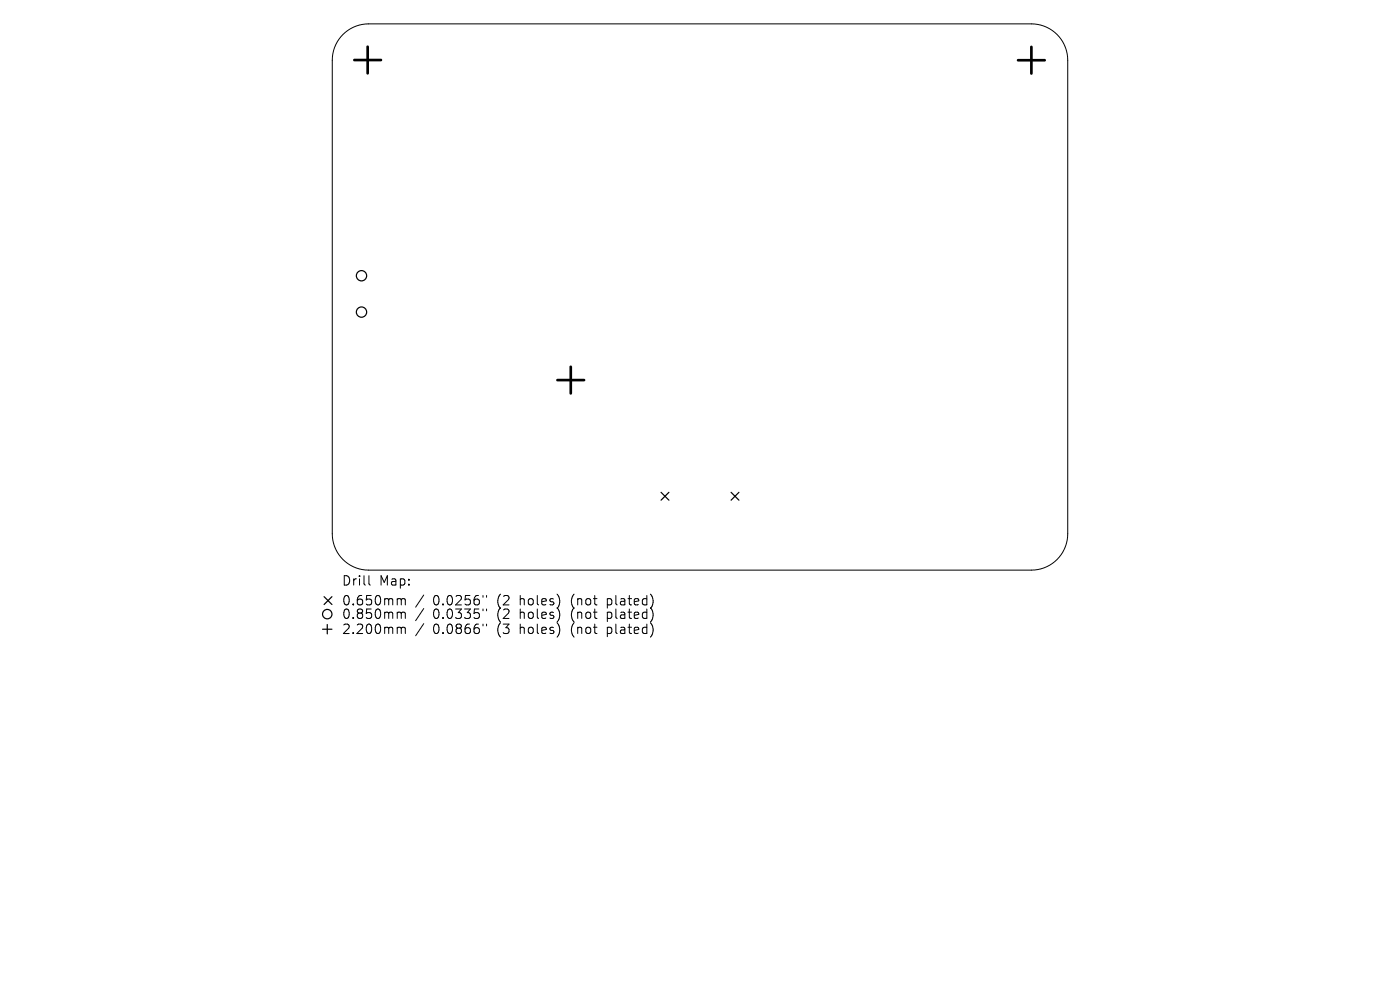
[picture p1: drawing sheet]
<svg xmlns="http://www.w3.org/2000/svg" width="297mm" height="210mm" viewBox="0 0 297 210" stroke-linecap="round" stroke-linejoin="round" font-family="sans-serif">
<defs><g id="words">
<g font-size="2.8">
<text x="72.4" y="124.5">Drill</text>
<text x="80.4" y="124.5">Map:</text>
<text x="72.4" y="128.7">0.650mm</text>
<text x="72.4" y="131.6">0.850mm</text>
<text x="91.9" y="128.7">0.0256&quot;</text>
<text x="91.9" y="131.6">0.0335&quot;</text>
<text x="105.6" y="128.7">(2</text>
<text x="105.6" y="131.6">(2</text>
<text x="110.6" y="128.7">holes)</text>
<text x="110.6" y="131.6">holes)</text>
<text x="121.6" y="128.7">(not</text>
<text x="121.6" y="131.6">(not</text>
<text x="129.4" y="128.7">plated)</text>
<text x="129.4" y="131.6">plated)</text>
<text x="72.4" y="134.8">2.200mm</text>
<text x="91.9" y="134.8">0.0866&quot;</text>
<text x="105.6" y="134.8">(3</text>
<text x="110.6" y="134.8">holes)</text>
<text x="121.6" y="134.8">(not</text>
<text x="129.4" y="134.8">plated)</text>
</g>
</g></defs>
<g fill="none" stroke="#000" stroke-width=".21">
<path d="M72.7 7.3a7.7 7.7 0 0 1 5.5-2.2h140.6a7.7 7.7 0 0 1 7.7 7.7v100.4a7.7 7.7 0 0 1-7.7 7.7h-140.6a7.7 7.7 0 0 1-7.7-7.7v-100.4a7.7 7.7 0 0 1 2.2-5.5zM78.3 122.1v1.7l.3 .3M84.6 127h.2l.3 .3M84.6 129.9h.2l.3 .2M84.6 133.1h.2l.3 .2M85.1 127.3l.3-.3 .5 .1 .1 1.2M85.1 127.3v1M85.1 130.1v1.1M85.1 133.3v1.1M85.1 130.1l.3-.2 .5 .1 .1 1.2M85.1 133.3l.3-.2 .5 .1 .1 1.2M89.9 126.2l-1.7 2.6"/>
<path d="M89.9 129.1l-1.7 2.6M89.9 132.3l-1.7 2.6M102.5 126.3v.4M102.5 129.2v.4M102.5 132.4v.4M103.2 126.3v.4M103.2 129.2v.4M103.2 132.4v.4"/>
</g>
<g fill="none" stroke="#000" stroke-width=".26">
<path d="M140.2 104.4l1.7 1.7M141.9 104.4l-1.7 1.7M155.1 104.4l1.7 1.7M156.8 104.4l-1.7 1.7M68.4 133.5h2M68.8 126.6l1.6 1.6M69.4 132.5v2M70.4 126.6l-1.6 1.6"/>
<circle cx="76.7" cy="58.5" r="1.09"/>
<circle cx="76.7" cy="66.2" r="1.09"/>
<circle cx="69.4" cy="130.3" r="1"/>
</g>
<path d="M75.2 12.7h5.6M78 9.9v5.7M216 12.8h5.6M218.8 9.9v5.7M121.1 77.8v5.7M118.3 80.6h5.6" fill="none" stroke="#000" stroke-width=".57"/>
<use href="#words"/>
</svg>
